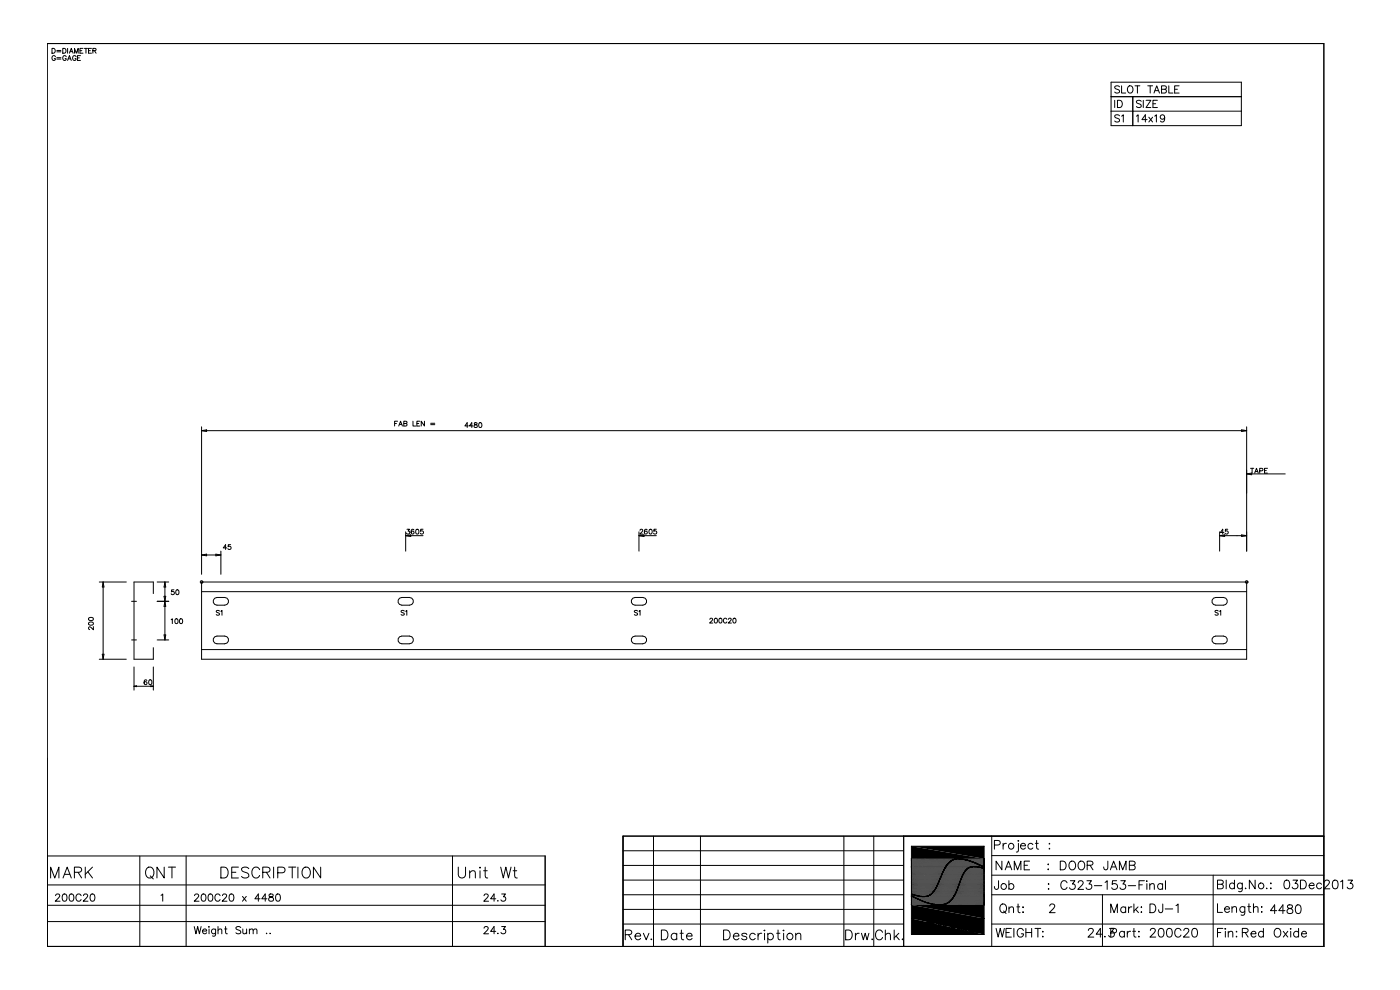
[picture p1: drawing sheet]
<svg xmlns="http://www.w3.org/2000/svg" width="297mm" height="210mm" viewBox="0 0 297 210" stroke-linecap="round" stroke-linejoin="round" font-family="sans-serif">
<!-- layer: 22 -->
<path d="M10 9.2h270.8v191.5h-270.8z" fill="none" stroke="#000" stroke-width=".21"/>
<!-- layer: 2 -->
<g fill="none" stroke="#000" stroke-width=".21">
<path d="M10 9.2h270.8M42.8 91.3h221.6M42.8 91.3l1-.1v.3zM42.8 90.5v31.3M83.7 89.8h.4M84.3 89.3h-.6v1.1M84.6 90.4l.4-1.1 .3 1.1M84.7 90h.5M85.6 89.8l.7 .1v.3l-.2 .2h-.5v-1.1l.7 .1v.3l-.2 .1M87.6 89.3v1.1h.6M88.4 89.8h.4M89.1 89.3h-.7v1.1h.7"/>
<path d="M90 89.3v1.1l-.7-1.1v1.1M91.3 90.1h.9M91.3 89.8h.9M263.3 91.2l1.1 .1-1.1 .2zM264.4 90.5v26.4M265.2 99.3h.7M265.6 99.3v1M266.2 100h.5M267.2 99.9l.6-.1v-.4l-.6-.1v1M268.2 99.8h.4M268.8 99.3h-.6v1h.6M42.8 117.7l1-.2v.4z"/>
<path d="M42.8 117.7h4M45.8 117.5l1 .2-1 .2zM46.8 116.9v4.9M86 113.6h3.7M86 113.6l1.1-.2v.4zM86 112.8v4.1M135.5 113.6h3.7M135.5 113.6l1.1-.2v.4zM135.5 112.8v4.1M258.7 113.6h5.7M258.7 113.6l1-.2v.4zM258.7 112.8v4.1"/>
<path d="M263.3 113.4l1.1 .2-1.1 .2zM264.4 100.5l1.1-.2v.4zM264.4 100.5h8.2M266.1 100.3l.4-1 .4 1M21.1 139.8h5.7M21.1 123.4h5.7M21.7 138.7h.3l-.1 1.1zM21.9 123.4v16.4M21.9 123.4l.1 1.1h-.3zM33.3 123.4h2.5M33.3 127.5h2.5M33.3 135.7h2.5"/>
<path d="M34.8 126.5h.4l-.4 2.1h.4zM34.8 134.6h.4l-.2 1.1zM35 123.4l.2 1.1h-.4zM35 123.4v12.3M28.4 145.5h4.1M28.4 145.5l.6-.1v.2zM28.4 141.4v5M32 145.4l.5 .1-.5 .1zM32.5 141.4v5M132.1 177.3h148.7v23.4h-148.7zM191.7 177.3v23.4M193.3 179.5h15.4v18.7h-15.4z"/>
<path d="M210.3 177.3v23.4M210.9 179.2h.8a.48 .48 0 0 0 .5-.5 .48 .48 0 0 0-.5-.5h-.8v1.9M212.8 178.9v1.2M213.5 178.9a.59 .59 0 0 0-.7 .5M216 178.2v.2zM216 178.9v1.4l-.1 .3-.3 .1M216.4 179.4h1.1a.57 .57 0 0 0-.8-.5 .57 .57 0 0 0-.2 .9 .56 .56 0 0 0 1 0M219.1 179.1a.59 .59 0 0 0-.9-.1 .59 .59 0 0 0 0 .9 .59 .59 0 0 0 .9-.1M219.6 178.9h.6M219.9 178.2v1.5v.3l.4 .1M222.5 178.9h.2zM222.5 180h.2z"/>
<path d="M193.3 187.8h15.4M193.3 187.7h15.4M193.3 185.6h15.4M193.3 183.1h13.7M193.3 183.1h13.8M193.3 183.2h13.9M193.3 183.2h14M193.3 183.3h14.1M193.3 183.3h14.3M193.3 183.4h14.3M193.3 183.4h14.4M193.3 183.5h14.5"/>
<path d="M193.3 183.5h14.6M193.3 183.6h14.7M193.3 183.6l14.9 .1M193.3 183.7h15M193.3 184h14.7M193.3 184.1h15M193.3 184.1h15.2M193.3 184.2h15.4M193.3 184.3h15.4M193.3 184.4h15.4M193.3 184.5h15.4M193.3 184.6h15.4"/>
<path d="M193.3 184.7h15.4M193.3 184.8h15.4M193.3 184.9h15.4M193.3 185h15.4M193.3 185.1h15.4M193.3 185.2h15.4M193.3 185.3h15.4M193.3 185.4h15.4M193.3 185.5h15.4M193.3 185.7h15.4M193.3 185.8h15.4M193.3 185.9h15.4"/>
<path d="M193.3 186h15.4M193.3 186.1h15.4M193.3 186.2h15.4M193.3 186.3h15.4M193.3 186.4h15.4M193.3 186.5h15.4M193.3 186.6h15.4M193.3 186.7h15.4M193.3 186.8h15.4M193.3 186.9h15.4M193.3 187h15.4M193.3 187.1h15.4"/>
<path d="M193.3 187.2h15.4M193.3 187.3h15.4M193.3 187.4h15.4M193.3 187.5h15.4M193.3 187.6h15.4M193.3 187.9h15.4M193.3 188h15.4M193.3 188.1h15.4M193.3 188.2h15.4M193.3 188.3h15.4M193.3 188.4h15.4M193.3 188.5h15.4"/>
<path d="M193.3 188.6h15.4M193.3 188.7h15.4M193.3 188.8h15.4M193.3 188.9h15.4M193.3 189h15.4M193.3 189.1h15.4M193.3 189.2h15.4M193.3 189.3h15.4M193.3 189.4h15.4M193.3 189.5h15.4M193.3 189.6h15.4M193.3 190.9l15.4 .1"/>
<path d="M193.3 191h15.4M193.3 191l15.4 .1M193.3 191.1h15.4M193.3 191.1l15.4 .1M193.3 191.2h15.4M193.3 191.3h15.4M193.3 191.3l15.4 .1M193.3 191.4h15.4M193.3 191.5h15.4M193.3 191.6h15.4M193.3 191.6l15.4 .1M193.3 191.7h15.4"/>
<path d="M193.3 191.7l15.4 .1M193.3 191.8h15.4M193.3 194.8h15.4M193.3 190h.1M193.3 191.9h15.4M193.4 190h.1M193.4 189.7h15.3M193.4 190.1h.2M193.5 189.6l-.1 .1M193.5 189.7h.1M193.5 189.7h15.2M193.6 190.1h.1"/>
<path d="M193.6 190.1l15.1 .1M193.6 190.2h.2M193.6 189.7h.1M193.6 190.2h15.1M193.7 189.7h-.1M193.7 189.7l.1 .1M193.8 189.8h14.9M193.8 189.8h.1M193.8 190.3h.1M193.8 190.2h14.9M193.8 197.4h.1M193.8 197.5h.1"/>
<path d="M193.9 196.5h-.1M193.9 197.5l-.1 .1M193.9 197.6h.1M193.9 195.8l-.1 .7M193.9 196.5v.1M193.9 195.8h.1M193.9 196.6h.1M193.9 190.3h14.8M193.9 189.8h14.8M193.9 189.8h.1M193.9 196.6v.1M193.9 195.7h.1"/>
<path d="M193.9 195.7v.1M193.9 196.7h.1M193.9 197.6l1.6 .1M194 195.7h-.1M194 190.3h-.1M194 190.3l14.7 .1M194 190.3l.1 .1M194 196.8h1.4v.5h-1.3v-.3h-.3v.4M194 196.7l-.1 .1M194 195.7h.1M194 189.9h14.7M194 189.8h.1"/>
<path d="M194 189.8l.3 .1M194 190.4h14.7M194.1 195.6l-.1 .1M194.2 190.4h14.5M194.2 190.4h-.1M194.2 190.4l.1 .1M194.3 190.5h.1M194.4 189.9h14.3M194.4 190.5h14.3M194.4 189.9h.1M194.4 189.9l.1 .1M194.4 190.5h.1"/>
<path d="M194.5 190.5l14.2 .1M194.5 190.6h14.2M194.5 190.6h.1M194.5 190h14.2M194.5 190h.1M194.7 190h-.1M194.7 190.6l-.1 .1M194.7 190.7h14M194.8 190.7h13.9M194.8 190.7h-.1M194.8 190.7h.1M194.8 190l.2 .1"/>
<path d="M194.8 190l13.9 .1M194.9 190.7l-.1 .1M195 190.1h.1M195 190.8h13.7M195 190.1h.3M195.2 190.8l-.1 .1M195.3 190.9l.3 .2M195.3 190.9h-.1M195.4 190.1h-.1M195.5 190.1h-.1M195.5 190.1h.6M195.5 195.6l-1.5 .1"/>
<path d="M195.5 195.6h.1M195.5 196.4h.1M195.5 195.7h.1M195.5 196.4l.2 .3v.7M195.6 195.7h.1M195.6 197.6l-.1 .1M195.6 191.1h.1M195.6 191.1h.2M195.6 197.6h.1M195.7 197.6h-.1M195.7 195.7h.1M195.7 197.6h.1"/>
<path d="M195.7 197.5v.1M195.7 197.5h.1M195.7 195.8h.1M195.7 195.8v.4h-.4v-.2h-1.1v.4h1.3M195.7 197.4v.1M195.8 191.1l.3 .1M196.1 190.1h.1M196.1 191.2v.1M196.2 191.3h-.1M196.2 191.3h.1M196.3 191.3h.1M196.3 191.3l.1 .1"/>
<path d="M196.4 191.4l.3 .1M196.5 195.6h.5v2.1h-.5zM196.7 191.5l.3 .1M196.7 191.5h.1M196.8 190h.1M196.9 190h-.1M197 191.6h.1M197 191.6h.4M197.2 189.8l-1.1 .3M197.2 189.8h.1M197.4 191.7h.2M197.4 191.6h.1"/>
<path d="M197.4 189.7l-.2 .1M197.4 189.7h.1M197.4 195.6h.5M197.4 195.6h.1M197.5 195.6v.1M197.5 195.6h.1M197.5 189.7h-.1M197.5 195.7h.1M197.5 195.7v.1M197.5 195.7l.3 .7M197.6 191.7h.2M197.6 191.7h.1"/>
<path d="M197.8 189.3h.1M197.8 189.3l-.4 .4M197.8 196.4h.1M197.8 191.7l.3 .1M197.8 196.4v.1M197.8 191.7h.1M197.8 189.2v.1M197.8 189.2h.1M197.9 196.5h.1M197.9 196.5v.1M197.9 195.6h.1M197.9 195.6v.1"/>
<path d="M197.9 196.6h.1M197.9 196.6l.1 .1M197.9 195.7h.1M198 195.7h.1M198 195.7v.2M198 196.7v.1M198 195.8h.1M198 196.8l.2 .5M198 196.8h.1M198.1 195.9h.1M198.1 195.9v.1M198.1 191.8h.1"/>
<path d="M198.1 196l.2 .4M198.1 188.9l-.3 .3M198.1 188.9h.1M198.1 197v.1M198.1 191.8l.5 .1-5.3-.1M198.2 197.3h.1M198.3 197.3v.1M198.3 188.7l-.2 .2M198.3 188.7h.1M198.3 196.4h.1M198.3 196.4v.1M198.3 197.4v.1"/>
<path d="M198.3 197.5h.1M198.3 196.5h.1M198.4 197.5v.1M198.4 197.6h.1M198.4 196.5v.2M198.4 197.7h.1M198.4 197.7h.4M198.5 188.4l-.2 .3M198.5 196.7v.1M198.5 188.4h.1M198.5 196.8l.1 .2M198.5 196.8h.1"/>
<path d="M198.6 188.1l-.1 .3M198.6 197v.1M198.6 188.1h.1M198.7 187.9l-.1 .2M198.7 191.9h.3M198.7 191.9h-.1M198.7 187.9h.1M198.7 196.8h.1M198.8 187.9h-.1M198.8 187.9h.1M198.8 187.8v.1M198.8 197.7h.1"/>
<path d="M198.8 187.8h.1M198.8 187.7v.1M198.8 187.7h.1M198.8 197.5h.1M198.9 197.4v.1M198.9 187.5l-.1 .2M198.9 196.4h.1M198.9 187.5h.1M198.9 196.4l-.3 .6M199 197.3h-.1M199 187.4l-.1 .1M199 187.3v.1"/>
<path d="M199 187.3h.1M199.1 191.9h.1M199.1 191.9h-.1M199.2 195.9h-.1M199.2 196.8h.1M199.2 195.7v.1M199.2 195.7h.1M199.3 195.7h.1M199.3 196.6h.1M199.3 195.6h.1M199.3 195.6v.1M199.3 195.6h.4"/>
<path d="M199.3 195.6l-.5 1.1M199.3 196.5h.1M199.3 196.4h.1M199.3 186.5l-.3 .8M199.3 186.4v.1M199.5 186.2h-.1M199.5 186.2l-.2 .2M199.5 186.1v.1M199.5 186.1h.1M199.6 195.8v.1M199.6 185.8l-.1 .3M199.6 185.8h.1"/>
<path d="M199.7 195.7h.1M199.7 195.6h.1M199.7 195.6l-.9 2.1M199.7 195.6v.2M199.8 191.9h-.5M199.9 191.9h8.8M200 184.9l-.4 .9M200 184.8v.1M200.1 184.7h.1M200.1 184.7l-.1 .2M200.1 184.6h.1M200.1 184.6v.1"/>
<path d="M200.1 196h2.2M200.1 195.9h2.2M200.1 197.3h2.2M200.1 197.3l2.2 .1M200.1 195.9v1.4M200.1 197.3h.1M200.1 197.4h2.2M200.1 197.3v.1M200.1 195.8h2.2M200.2 197.4h2.1M200.2 195.8l-.1 .1M200.2 195.8h.1"/>
<path d="M200.2 197.4v.1M200.2 197.4h.1M200.2 195.8h2.1M200.2 195.7h2M200.2 195.7h.1M200.2 197.5h2.1M200.2 197.5h.1M200.2 197.5v.1M200.2 197.6h.1M200.2 184.4l-.1 .2M200.3 184.4h-.1M200.3 195.7h-.1"/>
<path d="M200.3 197.6h-.1M200.3 197.6h.1M200.3 184.4h.1M200.3 195.7h.1M200.3 191.8h.1M200.3 191.8l-.5 .1M200.3 197.7h.1M200.3 184.3v.1M200.3 195.6h.1M200.3 184.2v.1M200.4 195.6h-.1M200.4 195.6h1.6"/>
<path d="M200.4 184.2l-.1 .1M200.4 184.2h.1M200.4 197.7h.1M200.4 197.7h1.6M200.4 184.1h.1M200.5 184h.1M200.5 183.9h.1M200.5 183.9l-.1 .3M200.6 183.9h-.1M200.6 183.8h.1M200.6 197.3v-1.3h1.3v1.3M200.6 191.7l-.3 .1"/>
<path d="M200.6 191.7h.1M200.6 183.7v.1M200.7 183.7h-.1M200.7 183.7h.1M200.7 191.6l-.1 .1M200.7 191.6v.1M200.7 183.6v.1M200.8 183.4l-.1 .2M200.9 191.6l-.2 .1M200.9 191.6h.1M201 191.5l-.1 .1M201 191.5h.1"/>
<path d="M201.1 183.2l-.3 .4M201.1 183.2h.1M201.1 191.4l-.1 .1M201.1 183.1h.1M201.1 183.1v.1M201.3 183l-.2 .1M201.3 182.9v.1M201.4 182.9h-.1M201.4 182.9h.1M201.4 191.2l-.3 .2M201.4 191.2h.1M201.4 182.8h.1"/>
<path d="M201.5 182.7l-.1 .2M201.5 191.1l-.1 .1M201.5 191.1h.1M201.6 182.7h.1M201.6 191l-.1 .1M201.7 191l-.1 .1M201.7 191h.1M201.7 182.6l-.1 .1M201.7 182.6h.1M201.9 182.5l-.2 .1M201.9 182.5h.1M201.9 190.7l-.2 .3"/>
<path d="M201.9 190.7h.1M202 190.7h-.1M202 182.4l-.1 .1M202 195.6h.1M202 182.4h.1M202.1 197.7h-.1M202.1 182.4h-.1M202.1 195.6h-.1M202.1 182.4h.1M202.1 195.6h.1M202.1 195.7h.1M202.1 190.4l-.2 .3"/>
<path d="M202.1 197.6v.1M202.2 195.7h-.1M202.2 195.7h.1M202.2 190.3l-.1 .1M202.2 190.3h.1M202.2 197.6l-.1 .1M202.2 197.6h.1M202.2 195.7v.1M202.3 195.8h.1M202.3 197.5l-.1 .1M202.3 197.5h.1M202.3 190.2l-.1 .1"/>
<path d="M202.3 190.2h.1M202.3 195.8v.1M202.3 195.9h.1M202.3 195.9v1.4M202.3 197.3v.1M202.3 197.4v.1M202.3 190.1h.1M202.3 190.1v.1M202.4 190h.1M202.4 189.9h.1M202.5 189.8h.1M202.5 189.8l-.2 .3"/>
<path d="M202.5 189.7v.1M202.6 189.6l-.1 .1M202.7 182.2l-.6 .2M202.7 182.2h-9.4M202.7 182.2h.1M202.7 189.5l-.1 .1M202.7 189.5h.1M202.7 189.3v.2M202.7 189.3v.1M202.7 189.3h.1M202.8 189.2h.1M202.8 189.2l-.1 .1"/>
<path d="M202.8 182.1l-.1 .1M202.8 182.1h.1M202.9 182.1h.1M202.9 182.1h-.1M203 188.8l-.2 .4M203 188.8h.1M203 188.6v.2M203 188.6h.1M203.1 182.1h-.2M203.1 188.5l-.1 .1M203.1 188.5h.1M203.1 188.4h.1"/>
<path d="M203.1 188.4v.1M203.1 182.1h.3M203.2 188.1h.1M203.2 188.1l-.1 .3M203.2 188v.1M203.2 188h.1M203.3 187.9l-.1 .1M203.3 187.9h.1M203.3 187.8v.1M203.3 187.8h.1M203.4 182.1h.1M203.4 182.1h.3"/>
<path d="M203.5 187.3l-.2 .5M203.5 187.3h.1M203.6 187l-.1 .3M203.6 187h.1M203.7 186.7l-.1 .3M203.7 182.1h.1M203.8 182.1l.4 .1M203.8 197l.3 .3M203.9 186.2v.1M203.9 186.2l-.2 .5M203.9 182.2h4.8M204 186.1l-.1 .1"/>
<path d="M204 196.6v.1M204.1 185.9l-.1 .2M204.1 197.3h.1M204.1 185.8h.1M204.1 185.8v.1M204.1 196.7h-.1M204.1 196.7l.1 .1M204.1 196.5l-.1 .1M204.1 197.4h.2M204.2 196.4l-.1 .1M204.2 182.2h.1M204.2 196.4h.1"/>
<path d="M204.2 196.8h.1M204.3 196.8h-.1M204.3 196.8l.5 .5M204.3 197.4h.1M204.3 197.5h.1M204.3 182.2l.2 .1M204.3 195.8h.1M204.3 185.3l-.2 .5M204.3 185.3h.1M204.4 185.2l-.1 .1M204.4 197.5l-.1 .1M204.4 197.6h.1"/>
<path d="M204.4 185.2h.1M204.4 185.1v.1M204.5 195.7h.1M204.5 197.6h-.1M204.5 197.6v.1M204.5 197.7h.1M204.5 182.3h.1M204.5 195.6l-.9 .8v-.8h-.5v2.1h.5v-.7M204.5 195.6h.1M204.5 195.6h.6M204.5 195.6l-.1 .1M204.5 197v.1"/>
<path d="M204.5 197.7h.8M204.6 182.3h-.1M204.6 184.9l-.2 .3M204.6 184.8v.1M204.6 182.3h.1M204.6 182.3h.2M204.7 196h.1M204.7 184.7l-.1 .2M204.7 184.7h.1M204.8 184.6l-.1 .1M204.8 184.6h.1M204.8 197.3h.1"/>
<path d="M204.9 182.3h-.1M204.9 182.4h.1M204.9 197.3l-.1 .1M204.9 197.4h.1M205 182.4h.1M205 184.4l-.2 .2M205 197.4h-.1M205 197.4h.1M205 184.4h.1M205 197.5h.1M205.1 197.5h-.1M205.1 184.3l-.1 .1"/>
<path d="M205.1 184.3h.1M205.1 197.5v.1M205.1 197.6h.1M205.1 195.6l-.9 .8M205.1 195.6h.1M205.1 195.6l-.3 .3M205.1 182.4h.1M205.2 197.6h-.1M205.2 197.6h.1M205.2 182.4l.2 .1M205.2 184.2h.1M205.2 197.6v.1"/>
<path d="M205.2 197.7h.1M205.2 184.2l-.1 .1M205.4 182.5h.1M205.4 184.1l-.2 .1M205.4 184.1h.1M205.5 184l-.1 .1M205.5 182.5l.2 .1M205.6 184h-.1M205.6 184h.1M205.7 196h2.1M205.7 195.9h2.1M205.7 197.3h2.1"/>
<path d="M205.7 197.3l2.1 .1M205.7 195.9v1.4M205.7 197.3v.1M205.7 197.4h2.1M205.7 195.8h2.1M205.7 197.4l2.1 .1M205.7 195.8h.1M205.7 195.8v.1M205.7 197.4h.1M205.7 197.5h.1M205.7 195.7h2.1M205.7 195.7h.1"/>
<path d="M205.7 197.5h2.1M205.7 182.6h.1M205.8 197.5h2M205.8 197.6h.1M205.8 183.9l-.2 .1M205.8 183.9h.1M205.8 195.7h-.1M205.8 197.7h.1M205.9 182.6h-.1M205.9 197.7h.1M205.9 195.6h.1M205.9 182.6h.1"/>
<path d="M205.9 182.6v.1M205.9 183.9h-12.6M205.9 182.7h.1M206 195.6h-.1M206 183.9h-.2M206 183.8h.1M206 182.7h-.1M206 182.7h.1M206 195.6h1.5M206.1 182.7h-.1M206.1 182.7h.1M206.1 197.3v-1.3h1.3v1.3"/>
<path d="M206.2 182.7l-.1 .1M206.2 182.8h.1M206.2 183.8l-12.9 .1M206.2 183.8l-.2 .1M206.3 183.8h.1M206.3 183.8h-.1M206.3 182.8l.2 .1M206.3 182.8h-.1M206.4 183.8h-.1M206.4 183.8h.1M206.5 182.9h.2M206.5 183.8h.1"/>
<path d="M206.6 183.8h.1M206.7 183.8h-.2M206.7 183h.1M206.7 183.8h.1M206.8 183.8h.1M206.8 183h-.1M206.8 183h.1M206.8 183.8h-.1M206.8 183.8h.2M206.9 183h.1M206.9 183v.1M207 183.1h-.1"/>
<path d="M207 183.1h.1M207.1 183.8h.3M207.1 183.8h-.1M207.2 183.1l-.1 .1M207.2 183.2h.1M207.3 183.2h-.1M207.3 183.2h.1M207.3 183.3h.2M207.4 183.8h.1M207.4 183.9h.1M207.5 183.9h.1M207.5 195.6h.1"/>
<path d="M207.5 197.7h.1M207.6 195.6h.1M207.6 183.9h.1M207.6 183.4h.1M207.6 195.6l.1 .1M207.7 197.7h.1M207.7 183.4h-.1M207.7 183.4h.1M207.7 197.6l-1.8 .1M207.7 195.7h.1M207.7 183.9h.1M207.8 183.9h-.1"/>
<path d="M207.8 197.6l-.2 .1M207.8 183.9h.1M207.8 197.6h.1M207.8 195.7h.1M207.8 195.7v.1M207.8 197.5v.1M207.8 197.5h.1M207.8 195.8h.1M207.8 183.9l.3 .1M207.8 195.8v.1M207.8 195.9v1.4M207.8 183.4v.1"/>
<path d="M207.8 197.3v.1M207.8 197.4h.1M208 183.5l-.1 .1M208 183.6h.1M208.1 184h-14.8M208.1 184h.1M208.1 183.6h.1M208.2 184l.1 .1M208.2 183.7h.1M208.4 183.7h-15.1M208.4 184.1h-.1M208.4 184.1h.1"/>
<path d="M208.5 183.7l-.1 .1M208.5 183.8h-15.2M208.5 183.8h.1M208.6 184.2h-15.3M208.6 184.1h-.1M208.6 183.8h.1M208.6 183.9h.1M208.7 184.2h.1M208.7 183.9h-.1M208.7 183.9h.1M208.7 182.1l-15.4 .1M208.7 182.2l-15.4 .1"/>
<path d="M208.7 182.3h-15.4M208.7 182.3l-15.4 .1M208.7 182.4h-15.4M208.7 182.4l-15.4 .1M208.7 182.5h-15.4M208.7 182.5l-15.4 .1M208.7 182.6h-15.4M208.7 182.7h-15.4M208.7 182.8h-15.4M208.7 182.9h-15.4M208.7 182.9l-15.4 .1M208.7 183h-15.4"/>
<path d="M208.7 189.6h-15.3M208.7 190.1h-12.5M208.7 190.8h-13.8h.2M208.7 190.9h-13.5M210.3 196h70.5M210.3 189.8h70.5M210.3 185.6h70.5M210.3 181.5h70.5M211.3 196.9l.4 1.8 .4-1.8 .5 1.8 .4-1.8M211.8 186.8l-.1 1.6-.3 .2-.3-.1-.2-.5M212.2 192a.68 .68 0 0 1 .8-.3 .68 .68 0 0 1 .5 .7v.4a.7 .7 0 0 1-.7 .8 .7 .7 0 0 1-.7-.8zM212.5 182.6v1.9l-1.2-1.9v1.9"/>
<path d="M212.9 193.2l.5 .5M213.2 184.5l.7-1.9 .7 1.9M213.4 197.8h.7M213.5 183.9h.8M214 187.7a.59 .59 0 0 1 .8-.1 .59 .59 0 0 1 0 .8 .59 .59 0 0 1-.8 0M214 186.8v1.8M214 192.7l.4-.4 .5 .1 .1 1.2M214 192.3v1.3M214.5 196.9h-1.1v1.8h1.1M215 196.9v1.8M215.1 184.5v-1.9l.7 1.9 .7-1.9v1.9M215.7 192.3h.6"/>
<path d="M215.9 191.7v1.5l.1 .3 .4 .1M216.9 192.4h.2zM216.9 193.5h.2zM217.1 197.3a.68 .68 0 0 0-.8-.4 .68 .68 0 0 0-.6 .7v.4a.66 .66 0 0 0 .7 .7 .66 .66 0 0 0 .7-.7h-.5M217.2 183.5h.7M217.6 197.8h1.2M217.6 196.9v1.8M218.4 182.6h-1.2v1.9h1.2M218.8 196.9v1.8M219.5 196.9h1.2M220.1 196.9v1.8M221.1 198.6h.2z"/>
<path d="M221.2 197.5v.2zM222.2 183.3h.2zM222.2 184.4h.2zM222.3 187.5h.2zM222.3 188.5h.2zM222.6 192.1l.4-.4 .6 .2a.57 .57 0 0 1-.2 .8l-.8 .9h1.2M224.9 182.6h.6a.98 .98 0 0 1 .6 .9 .98 .98 0 0 1-.6 1h-.6zM226.3 187.2a.68 .68 0 0 0-.8-.4 .68 .68 0 0 0-.5 .7v.4a.68 .68 0 0 0 .5 .7 .68 .68 0 0 0 .8-.4M226.9 182.9a.68 .68 0 0 1 .8-.3 .68 .68 0 0 1 .4 .7v.5a.7 .7 0 0 1-.7 .7 .7 .7 0 0 1-.7-.7zM227 186.8h1l-.5 .7a.61 .61 0 0 1 .4 1 .61 .61 0 0 1-1.1-.2M228.7 187.2l.3-.4 .6 .2a.57 .57 0 0 1-.1 .7l-.9 .9h1.2M228.8 182.9a.68 .68 0 0 1 .8-.3 .68 .68 0 0 1 .5 .7v.5a.7 .7 0 0 1-.7 .7 .7 .7 0 0 1-.7-.7z"/>
<path d="M230.5 186.8h1l-.5 .7a.61 .61 0 0 1 .4 1 .61 .61 0 0 1-1.1-.2M230.6 183.5l1-.1 .2-.2-.1-.4-.3-.2h-.8v1.9M230.8 197.3l.4-.4 .6 .2a.57 .57 0 0 1-.2 .8l-.9 .8h1.3M231.2 183.5l.6 1M232.1 187.8h1.6M233.8 198.1h-1.3l.9-1.2v1.8M233.8 189.8v10.9M234.3 198.6v.1l.1-.1M234.4 187.1l.4-.3v1.8M235 182.6l-.1 1.7-.3 .2-.3-.1-.2-.5M235.3 196.9h1l-.6 .7a.61 .61 0 0 1 .5 1 .61 .61 0 0 1-1.1-.2M235.5 184.5l.7-1.9 .7 1.9"/>
<path d="M235.6 193.6v-1.9l.7 1.9 .7-1.9v1.9M235.6 197.9h.8a.48 .48 0 0 0 .4-.5 .48 .48 0 0 0-.4-.5h-.8v1.8M235.8 183.9h.8M236.8 186.8h-.8l-.1 .8a.65 .65 0 0 1 1-.1 .65 .65 0 0 1-.2 1 .65 .65 0 0 1-.9-.2M237.4 184.5v-1.9l.7 1.9 .7-1.9v1.9M237.7 186.8h1l-.5 .7a.61 .61 0 0 1 .4 1 .61 .61 0 0 1-1.1-.2M238.5 197.8a.59 .59 0 0 0-.9-.1 .59 .59 0 0 0 0 .9 .59 .59 0 0 0 .9-.1M238.5 197.5v1.2M238.7 192.6a.59 .59 0 0 0-.8-.1 .59 .59 0 0 0 0 .9 .59 .59 0 0 0 .8-.1M238.7 192.3v1.3M239.1 197.5v1.2M239.3 187.8h1.6"/>
<path d="M239.4 192.3v1.3M239.5 183.5h.8a.48 .48 0 0 1 .5 .5 .48 .48 0 0 1-.5 .5h-.8v-1.9h.8l.4 .2v.5l-.4 .2M239.8 197.5a.59 .59 0 0 0-.7 .5M240.1 192.3a.59 .59 0 0 0-.7 .5M240.2 197.5h.6M240.5 196.9v1.5l.1 .2 .3 .1M240.5 191.7v1.9M240.8 192.8l.7 .8M241.4 192.3l-.9 .9M241.6 197.5v.2zM241.6 198.6v.1zM241.6 187.7h.7"/>
<path d="M242 192.4h.2zM242 193.5h.2zM242.7 186.8h-1.1v1.8M243.2 186.9h.1zM243.2 187.4v1.2M243.9 187.7l.4-.3 .4 .1 .1 1.1M243.9 187.4v1.2M243.9 191.7h.6a.98 .98 0 0 1 .6 .9 .98 .98 0 0 1-.6 1h-.6zM244 197.3l.3-.4 .6 .2a.57 .57 0 0 1-.1 .8l-.9 .8h1.2M245.9 197a.6 .6 0 0 1 .9 .2 .93 .93 0 0 1-.6 1.5 1.18 1.18 0 0 1-.3-1.7zM246.6 187.7a.59 .59 0 0 0-.9-.1 .59 .59 0 0 0 0 .8 .59 .59 0 0 0 .9 0M246.6 187.4v1.2"/>
<path d="M246.6 191.7l-.1 1.7-.2 .2-.4-.1-.2-.6M247.1 192.8h1.6M247.2 186.8v1.8M247.7 197a.6 .6 0 0 1 .8 .2 .93 .93 0 0 1-.6 1.5 1.18 1.18 0 0 1-.2-1.7zM249.4 192.1l.5-.4v1.9M250.5 197.3a.68 .68 0 0 0-.8-.4 .68 .68 0 0 0-.5 .7v.4a.68 .68 0 0 0 .5 .7 .68 .68 0 0 0 .8-.4M251.1 197.3l.3-.4 .7 .2a.57 .57 0 0 1-.2 .8l-.9 .8h1.2M253 197a.6 .6 0 0 1 .9 .2 .93 .93 0 0 1-.6 1.5 1.18 1.18 0 0 1-.3-1.7zM257.3 185.6v15.1M258.2 191.7v1.8h1.1M258.2 187.5h.8a.48 .48 0 0 1 .5 .5 .48 .48 0 0 1-.5 .5h-.8v-1.8h.8l.4 .1 .1 .4-.5 .3M258.2 197.8h.7"/>
<path d="M259.4 196.9h-1.2v1.8M259.7 192.8h1.1a.57 .57 0 0 0-.8-.5 .57 .57 0 0 0-.2 .9 .56 .56 0 0 0 1 0M259.9 196.9v.2zM259.9 197.5v1.2M260.1 186.7v1.8M260.5 197.9l.4-.4 .5 .1 .1 1.1M260.5 197.5v1.2M261.3 192.6l.4-.3 .5 .1 .1 1.1M261.3 192.3v1.2M261.8 187.5a.59 .59 0 0 0-.8-.1 .59 .59 0 0 0 0 .9 .59 .59 0 0 0 .8-.1M261.8 186.7v1.8M262.2 197.6h.1z"/>
<path d="M262.3 198.6v.1zM263.5 197.8l1-.1 .2-.3-.1-.3-.3-.2h-.8v1.8M263.5 187.3v1.4a.48 .48 0 0 1-.3 .4 .48 .48 0 0 1-.5-.1M263.5 187.5a.59 .59 0 0 0-.9-.1 .59 .59 0 0 0 0 .9 .59 .59 0 0 0 .9-.1M264 192.3v1.4a.48 .48 0 0 1-.3 .4 .48 .48 0 0 1-.5-.1M264 192.5a.59 .59 0 0 0-.9-.1 .59 .59 0 0 0 0 .9 .59 .59 0 0 0 .9-.1M264.1 197.8l.6 .9M264.2 188.3l-.1 .1h.2M264.6 192.3h.6M264.9 191.7v1.4l.1 .3 .3 .1M265.3 198h1.1a.57 .57 0 0 0-.8-.4 .57 .57 0 0 0-.2 .9 .56 .56 0 0 0 1 0M265.9 192.6l.4-.3 .4 .1 .1 1.1"/>
<path d="M265.9 191.7v1.8M266.2 186.7v1.8l-1.2-1.8v1.8M267.5 192.4h.2zM267.5 193.4h.2zM268 197.8a.59 .59 0 0 0-.9-.1 .59 .59 0 0 0 0 .9 .59 .59 0 0 0 .9-.1M268 196.9v1.8M268.7 188.3l-.1 .1h.2M269.5 187.4h.1zM269.5 188.4h.1zM270.6 197a.91 .91 0 0 1 1.1 .5 .91 .91 0 0 1-.4 1.1 .91 .91 0 0 1-1.1-.5 .91 .91 0 0 1 .4-1.1zM270.8 193.1h-1.3l.8-1.2v1.8M272.2 197.5l.9 1.2"/>
<path d="M272.5 193.1h-1.3l.9-1.2v1.8M272.6 186.7a.6 .6 0 0 1 .9 .3 .93 .93 0 0 1-.7 1.5 1.18 1.18 0 0 1-.2-1.8zM273.1 197.5l-.9 1.2M273.2 192a.37 .37 0 0 0 .1 .6 .66 .66 0 0 1 .8 .3 .66 .66 0 0 1-.1 .8h-.6a.53 .53 0 0 1-.5-.5 .53 .53 0 0 1 .6-.5l.4-.1a.37 .37 0 0 0 .1-.6zM273.8 196.9v.2zM273.8 197.5v1.2M274.2 186.7h1l-.5 .7a.61 .61 0 0 1 .4 .9 .61 .61 0 0 1-1-.2M275 192a.6 .6 0 0 1 .9 .2 .93 .93 0 0 1-.6 1.5 1.18 1.18 0 0 1-.3-1.7zM275.4 197.8a.59 .59 0 0 0-.8-.1 .59 .59 0 0 0 0 .9 .59 .59 0 0 0 .8-.1M275.4 196.9v1.8M275.8 186.7h.6a.98 .98 0 0 1 .7 .9 .98 .98 0 0 1-.7 .9h-.6zM276 198h1.1a.57 .57 0 0 0-.8-.4 .57 .57 0 0 0-.2 .9 .56 .56 0 0 0 1 0"/>
<path d="M277.7 187.8h1a.57 .57 0 0 0-.8-.5 .57 .57 0 0 0-.1 .9 .56 .56 0 0 0 .9 0M280.3 187.5a.59 .59 0 0 0-.9-.1 .59 .59 0 0 0 0 .9 .59 .59 0 0 0 .9-.1M280.9 187.1l.4-.4 .6 .1a.57 .57 0 0 1-.2 .8l-.9 .9h1.2M282.8 186.7a.6 .6 0 0 1 .9 .3 .93 .93 0 0 1-.6 1.5 1.18 1.18 0 0 1-.3-1.8zM284.3 187l.5-.3v1.8M285.9 186.7h1l-.6 .7a.61 .61 0 0 1 .5 .9 .61 .61 0 0 1-1.1-.2"/>
<circle cx="214.5" cy="179.4" r=".61"/>
<circle cx="212.9" cy="188" r=".61"/>
<circle cx="267.5" cy="187.9" r=".61"/>
</g>
<!-- layer: 14 -->
<g fill="none" stroke="#000" stroke-width=".21">
<path d="M10 160.8v39.9h105.6v-19.2h-105.6M138.6 177.3v23.4M148.6 177.3v23.4M179 177.3v23.4M185.3 177.3v23.4M10 187.7h105.6M10 192h105.6M10 195.4h105.6M10.7 186.2v-2.3l.9 2.3 .9-2.3v2.3M11.8 190l.3-.4 .4 .1 .2 .2-.2 .5-.8 .7h1M13.4 186.2l.8-2.3 .9 2.3M13.4 189.7a.5 .5 0 0 1 .7 .2l.1 .3a.66 .66 0 0 1-.6 .9 .98 .98 0 0 1-.2-1.4z"/>
<path d="M13.7 185.4h1.1M14.9 189.7a.5 .5 0 0 1 .7 .2l.1 .3a.66 .66 0 0 1-.6 .9 .98 .98 0 0 1-.2-1.4zM15.8 185l1.3-.1a.53 .53 0 0 0 0-.9l-1.3-.1v2.3M16.5 185l.8 1.2M17.2 190a.56 .56 0 0 0-.6-.4 .56 .56 0 0 0-.5 .6v.3a.56 .56 0 0 0 .5 .6 .56 .56 0 0 0 .6-.3M17.7 190l.3-.4 .4 .1 .2 .2-.2 .5-.8 .7h1.1M18.1 183.9v2.3M18.6 184.9l1 1.3M19.3 189.7a.5 .5 0 0 1 .8 .2v.3a.66 .66 0 0 1-.6 .9 .98 .98 0 0 1-.2-1.4zM19.6 183.9l-1.5 1.5M29.7 181.5v19.2M31.3 184a1.06 1.06 0 0 1 1.2 .4 1.06 1.06 0 0 1 0 1.2 .85 .85 0 0 1-.9 .6 .85 .85 0 0 1-.7-.9 1.4 1.4 0 0 1 .4-1.3z"/>
<path d="M31.9 185.8l.6 .6M34.1 189.9l.4-.3v1.5M34.8 183.9v2.3l-1.5-2.3v2.3M35.7 183.9h1.5M36.5 183.9v2.3M39.5 181.5v19.2M41.2 196.5l.4 1.5 .3-1.5 .4 1.5 .4-1.5M41.3 190l.3-.4 .4 .1 .1 .2-.2 .5-.7 .7h1M42.9 189.7a.5 .5 0 0 1 .7 .2l.1 .3a.66 .66 0 0 1-.6 .9 .98 .98 0 0 1-.2-1.4zM43 197.4h.8a.49 .49 0 0 0-.5-.3 .49 .49 0 0 0-.4 .5 .49 .49 0 0 0 .4 .4l.5-.2M44.3 189.7a.5 .5 0 0 1 .8 .2v.3a.66 .66 0 0 1-.5 .9 .98 .98 0 0 1-.3-1.4zM44.3 196.5v.1z"/>
<path d="M44.3 197v1M45.7 197v1.4l-.3 .1h-.3M45.7 197.2a.49 .49 0 0 0-.7 0 .49 .49 0 0 0 0 .7 .49 .49 0 0 0 .7-.1M46.2 197.3l.4-.3 .4 .1v.9M46.2 196.5v1.5M46.7 190a.56 .56 0 0 0-.7-.4 .56 .56 0 0 0-.4 .6v.3a.56 .56 0 0 0 .4 .6 .56 .56 0 0 0 .7-.3M46.8 183.9h.8a1.23 1.23 0 0 1 .8 1.1 1.23 1.23 0 0 1-.8 1.2h-.8zM47.2 190l.3-.4 .4 .1 .2 .2-.3 .5-.7 .7h1M47.6 197h.5M47.8 196.5v1.2l.1 .3h.3M48.8 189.7a.5 .5 0 0 1 .7 .2l.1 .3a.66 .66 0 0 1-.6 .9 .98 .98 0 0 1-.2-1.4zM49.1 185h.9"/>
<path d="M50.6 183.9h-1.5v2.3h1.5M51.1 196.7l-.4-.2-.7 .2 .2 .4 .7 .3 .2 .2v.2l-.4 .2-.7-.2M51.4 190.1l.8 1M51.5 197l.1 1h.3l.4-.3M52.2 190.1l-.8 1M52.3 197v1M52.8 184.2a.87 .87 0 0 0-.9-.3 .87 .87 0 0 0-.7 .5l.3 .4 .8 .3a.56 .56 0 0 1 .4 .4 .56 .56 0 0 1-.2 .6 1.06 1.06 0 0 1-1.3-.2M52.9 197.3l.4-.3 .3 .1 .1 .9M52.9 197v1M53.7 197.3l.4-.3 .3 .1 .1 .9M55.1 184.4a.85 .85 0 0 0-1-.5 .85 .85 0 0 0-.7 .9 1.01 1.01 0 0 0 .2 1.1 1.01 1.01 0 0 0 1.1 .2l.4-.5M55.2 190.6h-1.1l.7-1v1.5"/>
<path d="M55.7 185l1.3-.1a.53 .53 0 0 0 0-.9l-1.3-.1v2.3M56.5 185l.8 1.2M56.5 197.9l.1 .1M56.6 190.6h-1.1l.8-1v1.5M57.1 189.7v.4l.5 .1a.44 .44 0 0 1 .4 .5 .44 .44 0 0 1-.4 .4h-.5l-.1-.3a.76 .76 0 0 1 .9-.7v-.3a.58 .58 0 0 0-.8-.1zM57.3 197.9l.1 .1M58 183.9v2.3M58.7 189.7a.5 .5 0 0 1 .7 .2l.1 .3a.66 .66 0 0 1-.6 .9 .98 .98 0 0 1-.2-1.4zM58.9 185.1h1a.6 .6 0 0 0 .6-.6 .6 .6 0 0 0-.6-.6h-1v2.3M61.2 183.9h1.5M62 183.9v2.3M63.2 183.9v2.3"/>
<path d="M64.3 184.2a.85 .85 0 0 1 1-.3 .85 .85 0 0 1 .5 .9 1.01 1.01 0 0 1-.2 1.1 1.01 1.01 0 0 1-1.1 .2 1.43 1.43 0 0 1-.2-1.9zM68 183.9v2.3l-1.5-2.3v2.3M96 181.5v19.2M97.2 183.9v1.6a.78 .78 0 0 0 .8 .7 .78 .78 0 0 0 .7-.7v-1.6M99.6 185.1l.6-.4 .5 .1 .1 1.4M99.6 184.7v1.5M101.8 183.9l.1 .1-.1 .1-.1-.1zM101.8 184.7v1.5M102.6 184.7h.7M102.7 190l.3-.4 .4 .1 .1 .2-.2 .5-.7 .7h1M102.7 196.9l.3-.4 .4 .1 .1 .2-.2 .5-.7 .7h1M102.9 183.9v1.9l.1 .3 .5 .1"/>
<path d="M105.2 190.6h-1.1l.7-1v1.5M105.2 197.5h-1.1l.7-1v1.5M105.6 191l.1 .1M105.6 197.9l.1 .1M106.2 183.9l.5 2.3 .6-2.3 .5 2.3 .6-2.3M106.4 189.6h.8l-.4 .6a.51 .51 0 0 1 .3 .8 .51 .51 0 0 1-.8-.2M106.4 196.5h.8l-.4 .6a.51 .51 0 0 1 .3 .8 .51 .51 0 0 1-.8-.2M108.8 184.7h.8M109.2 183.9v1.9l.1 .3 .4 .1M132.1 180.4h59.6M132.1 183.5h59.6M132.1 186.6h59.6"/>
<path d="M132.1 189.8h59.6M132.1 192.9h59.6M132.1 196h59.6M132.6 198.2l1.2-.1 .2-.3-.1-.4-.4-.2h-.9v2.1M133.3 198.2l.7 1.1M134.7 198.5h1.2a.64 .64 0 0 0-.9-.5 .64 .64 0 0 0-.2 1 .63 .63 0 0 0 1.1 0M136.5 197.9l.6 1.4 .5-1.4M138.1 199.1l-.1 .1h.2M140.3 197.2h.7a1.11 1.11 0 0 1 .7 1.1 1.11 1.11 0 0 1-.7 1h-.7zM143.5 198.2a.66 .66 0 0 0-.9-.1 .66 .66 0 0 0 0 1 .66 .66 0 0 0 .9-.1M143.5 197.9v1.4M144.2 197.9h.7"/>
<path d="M144.5 197.2v1.7l.1 .3 .4 .1M145.6 198.5h1.2a.64 .64 0 0 0-.9-.5 .64 .64 0 0 0-.2 1 .63 .63 0 0 0 1.1 0M153.5 197.2h.7a1.11 1.11 0 0 1 .7 1.1 1.11 1.11 0 0 1-.7 1h-.7zM155.5 198.5h1.2a.64 .64 0 0 0-.9-.5 .64 .64 0 0 0-.2 1 .63 .63 0 0 0 1.1 0M158.4 198.2a.63 .63 0 0 0-1.1 0l.1 .2 .9 .3 .1 .3a.63 .63 0 0 1-1.1 0M160.2 198.2a.66 .66 0 0 0-1-.1 .66 .66 0 0 0 0 1 .66 .66 0 0 0 1-.1M160.8 197.9v1.4M161.6 197.9a.67 .67 0 0 0-.8 .6M162.2 197.2v.2zM162.2 197.9v1.4M162.8 198.2a.66 .66 0 0 1 1-.1 .66 .66 0 0 1 0 1 .66 .66 0 0 1-1-.1M162.8 197.9v2.1"/>
<path d="M164.7 197.9h.7M165 197.2v1.7l.1 .3 .4 .1M166.2 197.2v.2zM166.2 197.9v1.4M168.8 198.3l.5-.4 .5 .1 .1 1.3M168.8 197.9v1.4M179.4 197.2h.6a1.11 1.11 0 0 1 .8 1.1 1.11 1.11 0 0 1-.8 1h-.6zM181.4 197.9v1.4M182.2 197.9a.67 .67 0 0 0-.8 .6M182.7 197.9l.4 1.4 .4-1.4 .4 1.4 .4-1.4M185 199.1l-.1 .1h.2M187.2 197.7a.76 .76 0 0 0-.9-.5 .76 .76 0 0 0-.6 .8 .91 .91 0 0 0 .2 1 .91 .91 0 0 0 1 .2l.3-.4"/>
<path d="M187.8 198.3l.5-.4 .5 .1 .1 1.3M187.8 197.2v2.1M189.6 197.2v2.1M190 198.5l.7 .8M190.6 197.9l-1 1M191.4 199.1l-.1 .1h.2M132.1 200.7v-23.4h59.6v23.4"/>
<circle cx="167.5" cy="198.6" r=".68"/>
</g>
<!-- layer: 2 -->
<g fill="#000">
<path d="M193.3 179.5l15.4 2.6h-15.4zM193.3 179.5h15.4v2.6zM193.3 189.6l.2 .1zM193.3 189.7h.2zM193.3 189.7h.3zM193.3 189.7h.4zM193.3 189.7l.5 .1zM193.3 189.8h.5zM193.3 189.8h.6zM193.3 189.8h.7zM193.3 189.8l.9 .1zM193.3 189.9h1z"/>
<path d="M193.3 189.9h1.1zM193.3 189.9l1.2 .1zM193.3 190h1.2zM193.3 190h1.3zM193.3 190h1.4zM193.3 194.8l15.4 3.4h-15.4zM193.3 194.8h15.4v3.4zM193.3 190l.1 .1zM193.3 190.1h.2zM193.3 190.1h.3zM193.3 190.1l.3 .1zM193.3 190.2h.3z"/>
<path d="M193.3 190.2h.5zM193.3 190.2l.6 .1zM193.3 190.3h.6zM193.3 190.3h.7zM193.3 190.3l.7 .1zM193.3 190.4h.8zM193.3 190.4h.9zM193.3 190.4l1 .1zM193.3 190.5h1zM193.3 190.5h1.1zM193.3 190.5l1.2 .1zM193.3 190.6h1.3z"/>
<path d="M193.3 190.6l1.4 .1zM193.3 190.7h1.4zM193.3 190.7h1.5zM193.3 190.7l1.6 .1zM193.3 190.8h1.7zM193.3 190.8h1.8zM193.3 190.8l1.9 .1zM193.3 190.9h1.9zM193.3 190.9h2zM193.3 191.9l15.4 2.9h-15.4zM193.3 191.9h15.4v2.9zM193.3 190h1.5z"/>
<path d="M193.4 190h1.4zM193.4 190h1.5zM193.4 190l1.6 .1zM193.4 190.1h1.6zM193.5 190.1h1.6zM193.5 190.1h1.8zM193.5 190.1h1.9zM193.6 190.1h1.9zM193.6 190.1h2zM193.8 197h.3zM193.8 197l.3 .1zM193.8 197.1l.3 .2h-.3z"/>
<path d="M193.8 197.1h.3v.2zM193.8 197.3h1.9zM193.8 197.3l1.9 .1zM193.8 197.4h1.9zM193.8 197.4l1.9 .1zM193.8 197.5h1.9zM193.8 197.5l1.9 .1zM193.8 195.9l1.9 .1zM193.8 196h.4zM193.8 196l.4 .2h-.4zM193.8 196h.4v.2zM193.8 196.2l.4 .2h-.4z"/>
<path d="M193.8 196.2h.4v.2zM193.8 196.4h1.6zM193.8 196.4h1.7zM193.8 196.4h1.8zM193.8 195.9h1.9zM193.8 196.4l1.8 .1zM193.8 196.5h1.8zM193.8 196.5h1.9zM193.9 196.5l1.8 .1zM193.9 195.9h1.8zM193.9 197.6h1.8zM193.9 197.6h1.7z"/>
<path d="M193.9 195.8l1.8 .1zM193.9 195.8h1.8zM193.9 196.6h1.8zM193.9 196.6l1.8 .1zM193.9 196.7h1.8zM193.9 195.7l1.8 .1zM193.9 195.7h1.8zM193.9 196.7l1.8 .1zM193.9 195.7h1.7zM193.9 197.6l1.6 .1zM193.9 197.7h1.6zM194 195.7h1.6z"/>
<path d="M194 196.8h1.7zM194 197.7h1.5zM194 197.7h1.3zM194 197.7h.1zM194.1 196.8h1.6zM194 195.7h1.5zM194.1 195.6l1.4 .1zM194.1 195.6h1.4zM194.1 197.7h1.2zM194.1 197.3h1.3zM194.2 196.8h1.2zM194.2 196h1.1z"/>
<path d="M194.2 196.4h1.1zM194.8 190h2zM194.8 190h1.9zM194.9 190l1.8 .1zM194.9 190h1.8zM195 190.1h1.6zM195 190.1h1.7zM195.1 190.1h1.4zM195.1 190.1h1.5zM195.1 190.1h1.3zM195.3 196h.4zM195.3 196l.4 .2h-.4z"/>
<path d="M195.3 196h.4v.2zM195.3 196.2h.4zM195.3 190.1h1.1zM195.4 196.8h.3zM195.4 196.8l.3 .2h-.3zM195.4 196.8h.3v.2zM195.4 197l.3 .1zM195.4 197.1l.3 .2h-.3zM195.4 197.1h.3v.2zM195.4 190.1h.9zM195.4 190.1h1zM195.4 190.1h.8z"/>
<path d="M195.5 190.1h.6zM195.5 190.1h.7zM195.6 190.1h.2zM195.6 190.1h.3zM195.7 190.1h.1zM195.8 190.1h.3zM195.9 190.1h.2zM196.5 195.6h.5zM196.5 195.6l.5 .1zM196.5 195.7h.5zM196.5 195.7l.5 .1zM196.5 195.8h.5z"/>
<path d="M196.5 195.8l.5 .1zM196.5 195.9h.5zM196.5 195.9l.5 .1zM196.5 196h.5zM196.5 196l.5 .2h-.5zM196.5 196h.5v.2zM196.5 196.2l.5 .2h-.5zM196.5 196.2h.5v.2zM196.5 196.4h.5zM196.5 196.4l.5 .1zM196.5 196.5h.5zM196.5 196.5l.5 .1z"/>
<path d="M196.5 196.6h.5zM196.5 196.6l.5 .1zM196.5 196.7h.5zM196.5 196.7l.5 .1zM196.5 196.8h.5zM196.5 196.8l.5 .2h-.5zM196.5 196.8h.5v.2zM196.5 197l.5 .1zM196.5 197.1l.5 .2h-.5zM196.5 197.1h.5v.2zM196.5 197.3h.5zM196.5 197.3l.5 .1z"/>
<path d="M196.5 197.4h.5zM196.5 197.4l.5 .1zM196.5 197.5h.5zM196.5 197.5l.5 .1zM196.5 197.6h.5zM196.5 197.6l.5 .1zM196.5 197.7h.5zM197.4 195.6h.5zM197.5 195.6h.4zM197.5 195.6l.4 .1zM197.5 195.7h.4zM197.5 195.7h.5z"/>
<path d="M197.5 195.7l.5 .1zM197.5 195.8h.5zM197.5 195.8l.5 .1zM197.6 195.9h.4zM197.6 195.9h.5zM197.6 195.9l.5 .1zM197.6 196h.5zM197.6 196l.6 .2h-.5zM197.6 196h.5l.1 .2zM197.7 196.2l.6 .2h-.5zM197.7 196.2h.5l.1 .2zM197.8 196.4h.5z"/>
<path d="M197.8 196.4l.5 .1zM197.9 196.5h.4zM197.9 196.5l.5 .1zM197.9 196.6h.5zM197.9 196.6l.5 .1zM197.9 196.7h.5zM198 196.7h.4zM198 196.7l.5 .1zM198 196.8h.5zM198 196.8l.6 .2h-.5zM198 196.8h.5l.1 .2zM198.1 197l.5 .1z"/>
<path d="M198.1 197.1l.9 .2h-.8zM198.1 197.1h1l-.1 .2zM198.1 191.8h2zM198.2 197.3h.7zM198.2 197.3h.8zM198.3 191.8h1.7zM198.3 191.8h1.8zM198.3 197.3h.6zM198.3 197.3l.6 .1zM198.3 197.4h.6zM198.3 197.4l.6 .1zM198.3 197.5h.6z"/>
<path d="M198.3 197.5h.5zM198.4 197.5l.4 .1zM198.4 197.5h.4zM198.4 197.6h.4zM198.4 191.8h1.5zM198.4 191.8h1.6zM198.4 197.6l.4 .1zM198.4 197.7h.4zM198.5 191.8l1.4 .1zM198.5 191.8h1.4zM198.6 191.9h1.2zM198.6 191.9h1.3z"/>
<path d="M198.6 197l.5 .1zM198.6 197h.5zM198.7 191.9h1.1zM198.7 196.8l.4 .2h-.5zM198.7 196.8h.5l-.1 .2zM198.7 196.8h.5zM198.8 196.7l.4 .1zM198.8 196.7h.4zM198.8 191.9h1zM198.8 196.6l.4 .1zM198.8 196.6h.5zM198.9 196.5l.4 .1z"/>
<path d="M198.9 196.5h.4zM198.9 196.4l.4 .1zM198.9 196.4h.4zM198.9 191.9h.8zM198.9 191.9h.9zM199 196.2l.3 .2h-.4zM199 196.2h.4l-.1 .2zM199 191.9h.7zM199.1 191.9h.3zM199.1 191.9h.4zM199.1 196l.3 .2h-.4zM199.1 196h.4l-.1 .2z"/>
<path d="M199.1 196h.4zM199.1 195.9l.4 .1zM199.1 195.9h.5zM199.2 195.9h.4zM199.2 191.9h.1zM199.2 191.9h.2zM199.2 195.8l.4 .1zM199.2 195.8h.4zM199.2 195.8h.5zM199.2 195.7l.5 .1zM199.2 195.7h.5zM199.3 195.7h.4z"/>
<path d="M199.3 195.6l.4 .1zM199.3 195.6h.4zM199.4 191.9h.2zM199.5 191.9h.2zM200.1 196l.5 .2h-.5zM200.1 196h.5v.2zM200.1 196.2l.5 .2h-.5zM200.1 196.2h.5v.2zM200.1 196.4h.5zM200.1 196.4l.5 .1zM200.1 196.5h.5zM200.1 196.5l.5 .1z"/>
<path d="M200.1 196.6h.5zM200.1 196.6l.5 .1zM200.1 196.7h.5zM200.1 196.7l.5 .1zM200.1 196.8h.5zM200.1 196.8l.5 .2h-.5zM200.1 196.8h.5v.2zM200.1 197l.5 .1zM200.1 197.1l.5 .2h-.5zM200.1 197.1h.5v.2zM200.1 197.3h.5zM200.2 195.7h2z"/>
<path d="M200.2 197.6h2zM200.3 195.7h1.9zM200.3 197.6h1.9zM200.3 197.6h1.8zM200.3 195.7h1.8zM200.3 197.6l1.8 .1zM200.3 197.7h1.8zM200.3 195.6l1.8 .1zM200.3 195.6h1.8zM200.3 195.6h1.7zM200.4 195.6h1.6zM200.4 197.7h1.6z"/>
<path d="M200.4 197.7h1.7zM200.4 195.6h1.5zM200.5 195.6h1.4zM200.5 195.6h1.3zM200.6 196h1.3zM200.6 197.3h1.3zM201.9 196l.4 .2h-.4zM201.9 196h.4v.2zM201.9 196.2l.4 .2h-.4zM201.9 196.2h.4v.2zM201.9 196.4h.4zM201.9 196.4l.4 .1z"/>
<path d="M201.9 196.5h.4zM201.9 196.5l.4 .1zM201.9 196.6h.4zM201.9 196.6l.4 .1zM201.9 196.7h.4zM201.9 196.7l.4 .1zM201.9 196.8h.4zM201.9 196.8l.4 .2h-.4zM201.9 196.8h.4v.2zM201.9 197l.4 .1zM201.9 197.1l.4 .2h-.4zM201.9 197.1h.4v.2z"/>
<path d="M201.9 197.3h.4zM202.4 182.2h1.9zM202.5 182.2h1.8zM202.5 182.2h1.7zM202.6 182.2h1.6zM202.6 182.2h1.4zM202.7 182.2h1.3zM202.7 182.2h1.2zM202.8 182.1l1.1 .1zM202.8 182.1h1.1zM202.8 182.1h1zM202.8 182.1h.9z"/>
<path d="M202.8 182.1h.8zM202.9 182.1h.7zM202.9 182.1h.6zM202.9 182.1h.4zM202.9 182.1h.3zM202.9 182.1h.2zM203.1 195.6h.5zM203.1 195.6l.5 .1zM203.1 195.7h.5zM203.1 195.7l.5 .1zM203.1 195.8h.5zM203.1 195.8l.5 .1z"/>
<path d="M203.1 195.9h.5zM203.1 195.9l.5 .1zM203.1 196h.5zM203.1 196l.5 .2h-.5zM203.1 196h.5v.2zM203.1 196.2l.5 .2h-.5zM203.1 196.2h.5v.2zM203.1 196.4h.5zM203.1 196.4h1.1zM203.1 196.4l1 .1zM203.1 196.5h1zM203.1 196.5l.9 .1z"/>
<path d="M203.1 196.6h.9zM203.1 196.6l.9 .1zM203.1 196.7h1zM203.1 196.7l1.1 .1zM203.1 196.8h1.1zM203.1 196.8h1.2zM203.1 196.8l.5 .2h-.5zM203.1 196.8h.5v.2zM203.1 197l.5 .1zM203.1 197.1l.5 .2h-.5zM203.1 197.1h.5v.2zM203.1 197.3h.5z"/>
<path d="M203.1 197.3l.5 .1zM203.1 197.4h.5zM203.1 197.4l.5 .1zM203.1 197.5h.5zM203.1 197.5l.5 .1zM203.1 197.6h.5zM203.1 197.6l.5 .1zM203.1 197.7h.5zM203.2 182.1h.1zM203.2 182.1h.2zM203.3 182.1h.2zM203.6 196.8l.9 .2h-.7z"/>
<path d="M203.6 196.8h.7l.2 .2zM203.6 196.4h.6zM203.8 197l.7 .1zM203.6 196.4l.2-.2 .4 .2zM203.8 196.2h.6l-.2 .2zM203.8 197.1l1 .2h-.7zM203.8 197.1h.7l.3 .2zM203.8 196.2l.3-.2 .3 .2zM204.1 196h.6l-.3 .2zM204.1 197.3h.7zM204.1 196h.6zM204.1 197.3l.8 .1z"/>
<path d="M204.2 195.9h.6zM204.2 197.4h.7zM204.2 197.4h.8zM204.2 195.9h.7zM204.3 197.4h.7zM204.3 197.4l.7 .1zM204.3 197.5h.7zM204.3 195.8h.6zM204.3 197.5h.8zM204.3 195.8h.7zM204.3 197.5l.8 .1zM204.4 195.8h.6z"/>
<path d="M204.4 195.7h.6zM204.4 197.6h.7zM204.4 197.6h.8zM204.4 195.7h.7zM204.5 195.7h.6zM204.5 197.6l.7 .1zM204.5 197.7h.7zM204.5 195.6h.6zM204.5 197.7h.8zM205.7 196l.4 .2h-.4zM205.7 196h.4v.2zM205.7 196.2l.4 .2h-.4z"/>
<path d="M205.7 196.2h.4v.2zM205.7 196.4h.4zM205.7 196.4l.4 .1zM205.7 196.5h.4zM205.7 196.5l.4 .1zM205.7 196.6h.4zM205.7 196.6l.4 .1zM205.7 196.7h.4zM205.7 196.7l.4 .1zM205.7 196.8h.4zM205.7 196.8l.4 .2h-.4zM205.7 196.8h.4v.2z"/>
<path d="M205.7 197l.4 .1zM205.7 197.1l.4 .2h-.4zM205.7 197.1h.4v.2zM205.7 197.3h.4zM205.8 195.7h2zM205.8 197.6h2zM205.8 195.7h1.9zM205.8 197.6h1.9zM205.8 183.9h2zM205.8 183.9h1.9zM205.8 183.9h1.8zM205.8 197.6l1.9 .1z"/>
<path d="M205.8 197.7h1.9zM205.8 197.7h1.8zM205.9 197.7h1.7zM205.9 195.6l1.8 .1zM205.9 195.6h1.7zM205.9 183.9h1.7zM205.9 183.9h1.6zM205.9 195.6h1.6zM205.9 197.7h1.6zM206 195.6h1.5zM206 197.7h1.5zM205.9 183.9h1.5z"/>
<path d="M206 183.9h1.4zM206 195.6h1.4zM206 183.8l1.4 .1zM206 183.8h1.3zM206.1 183.8h1.2zM206.1 196h1.3zM206.1 197.3h1.3zM206.1 183.8h1.1zM206.2 183.8h1zM206.2 183.8h.9zM206.2 183.8h.8zM206.3 183.8h.7z"/>
<path d="M206.3 183.8h.6zM206.3 183.8h.2zM206.3 183.8h.1zM206.3 183.8h.4zM206.4 183.8h.2zM206.4 183.8h.3zM206.5 183.8h.4zM206.6 183.8h.3zM206.6 183.8h.2zM206.7 183.8h.1zM206.8 183.8h1.7zM206.8 183h1.9z"/>
<path d="M206.9 183h1.8zM206.9 183.8h1.6zM206.9 183l1.8 .1zM206.9 183.1h1.8zM207 183.8h1.5zM207 183.1h1.7zM207 183.8h1.6zM207.1 183.1h1.6zM207.1 183.1l1.6 .1zM207.1 183.8h1.5zM207.2 183.2h1.5zM207.2 183.8h1.4z"/>
<path d="M207.3 183.2h1.4zM207.3 183.8h1.3zM207.3 183.2l1.4 .1zM207.4 183.8h1.2zM207.4 183.8l1.2 .1zM207.4 183.3h1.3zM207.4 183.9h1.2zM207.4 196l.4 .2h-.4zM207.4 196h.4v.2zM207.4 196.2l.4 .2h-.4zM207.4 196.2h.4v.2zM207.4 196.4h.4z"/>
<path d="M207.4 196.4l.4 .1zM207.4 196.5h.4zM207.4 196.5l.4 .1zM207.4 196.6h.4zM207.4 196.6l.4 .1zM207.4 196.7h.4zM207.4 196.7l.4 .1zM207.4 196.8h.4zM207.4 196.8l.4 .2h-.4zM207.4 196.8h.4v.2zM207.4 197l.4 .1zM207.4 197.1l.4 .2h-.4z"/>
<path d="M207.4 197.1h.4v.2zM207.4 197.3h.4zM207.5 183.9h1.1zM207.5 183.9h1.2zM207.5 183.3h1.2zM207.6 183.3l1.1 .1zM207.6 183.4h1.1zM207.6 183.9h1.1zM207.7 183.4h1zM207.7 183.9h1zM207.8 183.9h.9zM207.8 183.4l.9 .1z"/>
<path d="M207.8 183.9l.9 .1zM207.8 183.5h.9zM207.9 183.5h.8zM207.9 183.5l.8 .1zM208 184h.7zM208 183.6h.7zM208.1 183.6h.6zM208.1 184h.6zM208.2 183.6h.5zM208.2 184h.5zM208.2 183.6l.5 .1zM208.2 184l.5 .1z"/>
<path d="M208.2 183.7h.5zM208.3 183.7h.4zM208.3 184.1h.4zM208.4 183.7h.3zM208.4 184.1h.3zM208.4 183.7l.3 .1zM208.5 183.8h.2zM208.5 184.1h.2zM208.6 183.8h.1zM208.6 184.1l.1 .1zM208.6 183.8l.1 .1zM208.6 183.9h.1z"/>
</g>
<!-- layer: 0 -->
<g fill="none" stroke="#000" stroke-width=".21">
<path d="M235.7 17.4h27.6v9.2h-27.6zM237.4 18.4l-.3-.2-.7 .2 .2 .4 .7 .3 .1 .2v.2l-.3 .2-.7-.2M237.9 18.2v1.5h.9M239.3 18.4a.57 .57 0 0 1 .6-.2 .57 .57 0 0 1 .4 .6v.4a.58 .58 0 0 1-.6 .6 .58 .58 0 0 1-.6-.6zM240.7 18.2h1.1M241.2 18.2v1.5M243.4 18.2h1.1M243.9 18.2v1.5M244.8 19.7l.5-1.5 .6 1.5M245 19.2h.7M246.4 18.9l.9 .2 .1 .3-.4 .3h-.6v-1.5l.9 .1 .1 .3-.4 .3M247.9 18.2v1.5h.9"/>
<path d="M249.1 18.9h.6M250.1 18.2h-1v1.5h1M235.7 23.6h27.6M235.7 20.5h27.6M236.4 21.3v1.5M237 21.3h.5a.82 .82 0 0 1 .5 .7 .82 .82 0 0 1-.5 .8h-.5zM237.4 24.6l-.3-.3-.7 .3 .2 .3 .7 .3 .1 .2v.3l-.3 .2-.7-.2M237.9 24.6l.3-.3v1.6M240.3 20.5v6.1M241 24.6l.4-.3v1.6M242 21.5l-.3-.2-.7 .2 .2 .4 .7 .2 .1 .3v.2l-.3 .2-.7-.2M242.5 21.3v1.5"/>
<path d="M243.1 21.3h1l-1 1.5h1M243.3 25.4h-1.1l.7-1.1v1.6M243.7 24.9l.8 1M244.5 24.9l-.8 1M244.5 22h.6M244.9 24.6l.4-.3v1.6M245.5 21.3h-1v1.5h1M247 24.9a.48 .48 0 0 1-.6 .4 .48 .48 0 0 1-.2-.8 .48 .48 0 0 1 .7 .1l.1 .3a.72 .72 0 0 1-.6 1l-.3-.2"/>
</g>
<!-- layer: 21 -->
<g fill="none" stroke="#000" stroke-width=".21">
<path d="M11 10.3h.4a.55 .55 0 0 1 .3 .5 .55 .55 0 0 1-.3 .5h-.4zM11.8 12a.38 .38 0 0 0-.5-.2 .38 .38 0 0 0-.3 .4v.2a.37 .37 0 0 0 .4 .4 .37 .37 0 0 0 .4-.4h-.3M12 10.7h.9M12 11h.9M12 12.2h.9M12 12.5h.9M13.3 10.3h.4a.55 .55 0 0 1 .3 .5 .55 .55 0 0 1-.3 .5h-.4zM14 12a.38 .38 0 0 0-.4-.2 .38 .38 0 0 0-.3 .4v.2a.37 .37 0 0 0 .4 .4 .37 .37 0 0 0 .3-.4h-.2M14.3 12.8l.4-1 .4 1M14.3 10.3v1M14.5 12.5h.5M14.7 11.3l.4-1 .4 1"/>
<path d="M14.9 10.9h.5M15.8 11.3v-1l.4 1 .4-1v1M16.1 12a.38 .38 0 0 0-.4-.2 .38 .38 0 0 0-.3 .4v.2a.37 .37 0 0 0 .4 .4 .37 .37 0 0 0 .3-.4h-.2M16.4 12.3h.4M17 10.7h.4M17.1 11.8h-.7v1h.7M17.6 10.3h-.6v1h.6M17.9 10.3h.7M18.2 10.3v1M18.8 10.7h.4M19.4 10.3h-.6v1h.6M19.7 10.7h.6v-.3l-.6-.1v1"/>
<path d="M20 10.7l.4 .6"/>
</g>
<!-- layer: 10 -->
<path d="M32.5 125.9v-2.5h-4.1v16.4h4.1v-2.5" fill="none" stroke="#000" stroke-width=".21"/>
<!-- layer: 11 -->
<g fill="none" stroke="#000" stroke-width=".21">
<path d="M99.3 90.3h-.7l.5-.7v1.1M100.3 90.3h-.7l.5-.7v1.1M100.6 89.7v.3l.6 .3a.34 .34 0 0 1-.3 .4 .34 .34 0 0 1-.4-.4l.7-.4-.1-.2zM101.7 89.7a.47 .47 0 0 1 .5 .5 .47 .47 0 0 1-.5 .4l-.2-.4zM48.1 116.2h-.7l.4-.7v1M48.9 115.5h-.5v.4a.36 .36 0 0 1 .5 0 .36 .36 0 0 1 0 .6 .36 .36 0 0 1-.6-.2M86.3 112.2h.5l-.2 .4a.34 .34 0 0 1 .2 .6 .34 .34 0 0 1-.6-.1M87.8 112.4l-.1-.1a.47 .47 0 0 0-.5 .4 .47 .47 0 0 0 .5 .5 .32 .32 0 0 0 0-.5 .32 .32 0 0 0-.5 .2M88.3 112.3a.47 .47 0 0 1 .6 .5 .47 .47 0 0 1-.6 .4l-.1-.4zM89.7 112.2h-.5v.5a.36 .36 0 0 1 .5 0 .36 .36 0 0 1 0 .5 .36 .36 0 0 1-.6-.1M135.7 112.5l.2-.3 .4 .2-.6 .9h.7M137.3 112.4l-.1-.1a.47 .47 0 0 0-.5 .4 .47 .47 0 0 0 .5 .5 .32 .32 0 0 0-.1-.5 .32 .32 0 0 0-.4 .2"/>
<path d="M137.8 112.3a.47 .47 0 0 1 .5 .5 .47 .47 0 0 1-.5 .4l-.2-.4zM139.2 112.2h-.5v.5a.36 .36 0 0 1 .5 0 .36 .36 0 0 1-.1 .5 .36 .36 0 0 1-.5-.1M259.6 112.9h-.8l.5-.7v1.1M260.4 112.2h-.5v.5a.36 .36 0 0 1 .5 0 .36 .36 0 0 1-.1 .5 .36 .36 0 0 1-.5-.1M18.8 132.1a.51 .51 0 0 1 .7-.2 .51 .51 0 0 1 .3 .5 .51 .51 0 0 1-.7 .2 .51 .51 0 0 1-.3-.5zM18.8 131.1a.51 .51 0 0 1 .7-.2 .51 .51 0 0 1 .3 .6 .51 .51 0 0 1-.7 .2 .51 .51 0 0 1-.3-.6zM19.8 132.9v.7l-.8-.7-.2 .4 .2 .2M36.3 131.4l.2-.2v1.1M36.9 125.1h-.5v.4a.36 .36 0 0 1 .5 0 .36 .36 0 0 1-.1 .6 .36 .36 0 0 1-.5-.2M37.2 131.3a.47 .47 0 0 1 .6 .4 .47 .47 0 0 1-.6 .5l-.1-.4zM37.4 125.1a.47 .47 0 0 1 .6 .5 .47 .47 0 0 1-.6 .5l-.1-.4zM38.2 131.3a.47 .47 0 0 1 .5 .4 .47 .47 0 0 1-.5 .5l-.1-.4z"/>
<path d="M31.1 144.3v-.1a.47 .47 0 0 0-.5 .5 .47 .47 0 0 0 .4 .4 .32 .32 0 0 0 0-.5 .32 .32 0 0 0-.4 .3M31.7 144.2a.47 .47 0 0 1 .5 .5 .47 .47 0 0 1-.5 .4l-.2-.3z"/>
</g>
<!-- layer: 1 -->
<path d="M27.9 127.5h1M27.9 135.7h1M42.8 123.4h221.6v16.4h-221.6zM42.8 125.5h221.6M42.8 137.8h221.6" fill="none" stroke="#000" stroke-width=".21"/>
<!-- layer: 15 -->
<g fill="none" stroke="#000" stroke-width=".21">
<circle cx="42.8" cy="123.4" r=".29"/>
<circle cx="264.4" cy="123.4" r=".29"/>
</g>
<!-- layer: 6 -->
<path d="M45.5 126.9l.5-.2h1.7l.4 .2 .3 .4v.5l-.3 .4-.4 .1h-1.7l-.5-.1-.3-.4v-.5zM45.5 135l.5-.1h1.7l.4 .1 .3 .5v.5l-.3 .4-.4 .1h-1.7l-.5-.1-.3-.4v-.5zM84.7 126.9l.5-.2h1.7l.4 .2 .3 .4v.5l-.3 .4-.4 .1h-1.7l-.5-.1-.3-.4v-.5zM84.7 135l.5-.1h1.7l.4 .1 .3 .5v.5l-.3 .4-.4 .1h-1.7l-.5-.1-.3-.4v-.5zM134.2 126.9l.5-.2h1.6l.5 .2 .3 .4v.5l-.3 .4-.5 .1h-1.6l-.5-.1-.3-.4v-.5zM134.2 135l.5-.1h1.6l.5 .1 .3 .5v.5l-.3 .4-.5 .1h-1.6l-.5-.1-.3-.4v-.5zM257.4 126.9l.5-.2h1.6l.5 .2 .3 .4v.5l-.3 .4-.5 .1h-1.6l-.5-.1-.3-.4v-.5zM257.4 135l.5-.1h1.6l.5 .1 .3 .5v.5l-.3 .4-.5 .1h-1.6l-.5-.1-.3-.4v-.5z" fill="none" stroke="#000" stroke-width=".21"/>
<!-- layer: 3 -->
<g fill="none" stroke="#000" stroke-width=".21">
<path d="M46.5 129.6l-.2-.2-.4 .2 .1 .2 .5 .4-.2 .3-.4-.2M46.8 129.6l.3-.2v1.1M85.7 129.6l-.2-.2-.4 .2 .1 .2 .5 .4-.2 .3-.4-.2M86 129.6l.3-.2v1.1M135.2 129.6l-.2-.2-.5 .2 .1 .2 .6 .4-.2 .3-.5-.2M135.5 129.6l.3-.2v1.1M150.6 131.4l.2-.3 .3 .2-.6 .8h.7M151.6 131.2a.47 .47 0 0 1 .6 .4 .47 .47 0 0 1-.6 .5l-.1-.4zM152.6 131.2a.47 .47 0 0 1 .5 .4 .47 .47 0 0 1-.5 .5l-.1-.4zM154.2 131.4a.38 .38 0 0 0-.5-.3 .38 .38 0 0 0-.3 .4v.2a.38 .38 0 0 0 .3 .4 .38 .38 0 0 0 .5-.2M154.5 131.4l.2-.3 .4 .2-.6 .8h.6M155.6 131.2a.47 .47 0 0 1 .5 .4 .47 .47 0 0 1-.5 .5l-.2-.4z"/>
<path d="M258.4 129.6l-.3-.2-.4 .2 .1 .2 .6 .4-.3 .3-.4-.2M258.7 129.6l.2-.2v1.1"/>
</g>
</svg>
